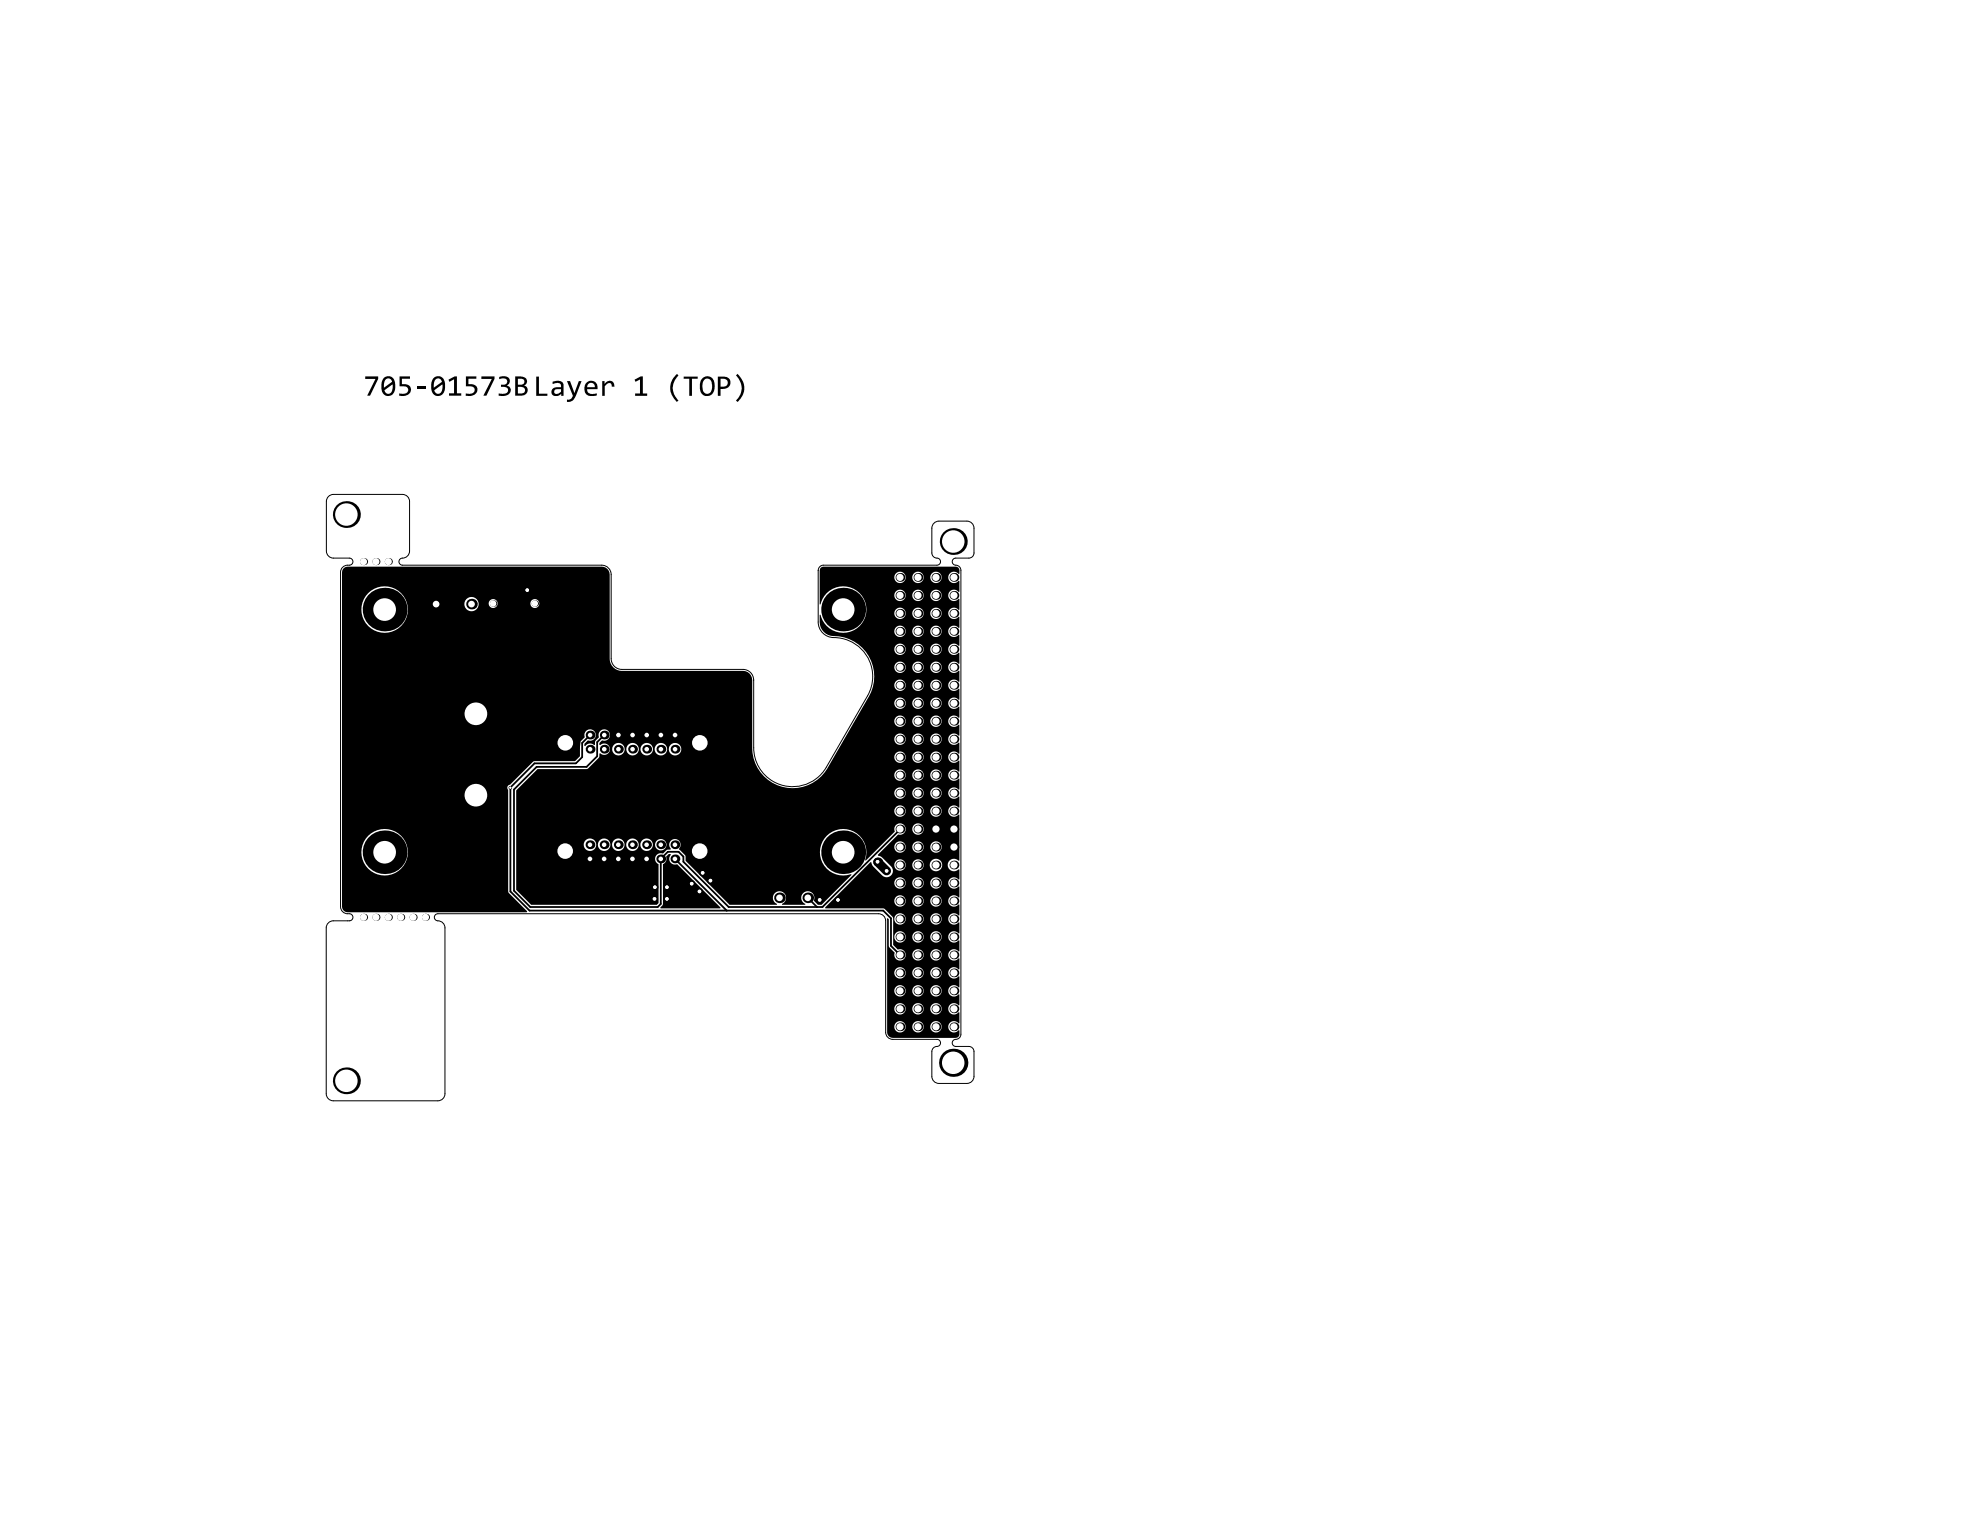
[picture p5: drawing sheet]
<svg xmlns="http://www.w3.org/2000/svg" width="279mm" height="216mm" viewBox="0 0 279 216" stroke-linecap="round" stroke-linejoin="round" font-family="sans-serif">
<g fill="#000">
<path d="M75.7 53.1h.3v2.5h1.2v.3h-1.5zM80 53.8h.4l.6 1.7 .7-1.7h.4l-1 2.4a1.07 1.07 0 0 1-1.1 .5v-.3l.6-.1 .2-.4zM85 53.8h.3l.1 .3a.71 .71 0 0 1 .8-.3 .71 .71 0 0 1 .5 .8h-.4a.43 .43 0 0 0-.3-.6 .43 .43 0 0 0-.5 .3l-.2 .2v1.4h-.3zM89.5 53.6l.9-.5h.3v2.4h.6v.4h-1.7v-.4h.7v-2l-.6 .4zM95.3 52.9l.2-.1 .2 .2a2.35 2.35 0 0 0 0 3.5l-.2 .2a2.55 2.55 0 0 1-.2-3.8zM96.5 53.1h2v.3h-.9v2.5h-.3v-2.5h-.8zM104.1 52.8a2.51 2.51 0 0 1 0 3.9l-.2-.2 .6-1a2.35 2.35 0 0 0-.6-2.5zM94 120.9l.4-.4 .2 .1a.85 .85 0 0 0-.1 1 .85 .85 0 0 0 1 .3l6.2 6.2-.1 .1h-8.4v-.1l.4-.5v-5.7a.79 .79 0 0 0 .4-1z"/>
<path d="M78.3 55v.1a.37 .37 0 0 0 .1 .5 .37 .37 0 0 0 .5-.1l.3-.2v-.4h-.6zM78 53.9l.6-.2 .5 .1 .3 .2 .1 .2v1.7h-.3v-.3l-.4 .2-.3 .1a.63 .63 0 0 1-.7-.7 .63 .63 0 0 1 .8-.6h.6v-.2a.48 .48 0 0 0-.7-.3l-.5 .1z"/>
<path d="M83 54.2l-.2 .4h1.1a.54 .54 0 0 0-.3-.5 .54 .54 0 0 0-.6 .1zM82.7 54h.1a.93 .93 0 0 1 1.1-.1 .93 .93 0 0 1 .4 1h-1.5a.76 .76 0 0 0 1.2 .7l.2-.1v.3l-.5 .1a1.03 1.03 0 0 1-1.1-.4 1.03 1.03 0 0 1-.1-1.1z"/>
<path d="M99.3 53.6l-.2 .5 .1 .9a.67 .67 0 0 0 .7 .5 .67 .67 0 0 0 .6-.8l-.1-.7a.62 .62 0 0 0-.4-.5 .62 .62 0 0 0-.7 .1zM99.1 53.4a1.03 1.03 0 0 1 1.2-.2 1.03 1.03 0 0 1 .5 1.2v.2a1.08 1.08 0 0 1-1.1 1.3 1.08 1.08 0 0 1-.9-1.4 1.36 1.36 0 0 1 .3-1.1z"/>
<path d="M101.7 53.4v1.2h.3a.57 .57 0 0 0 .7-.6 .57 .57 0 0 0-.7-.6zM101.3 53.1l1.2 .1a.89 .89 0 0 1 .5 1.1 .89 .89 0 0 1-1 .6h-.3v1h-.4z"/>
<path d="M48.5 80.2l.6-.2h35.8a1.12 1.12 0 0 1 1.1 1.1v11.8a1.72 1.72 0 0 0 1.8 1.8h17.1a1.3 1.3 0 0 1 1.2 1.3v9.5a5.7 5.7 0 0 0 4.3 5.5 5.7 5.7 0 0 0 6.4-2.6l5.8-10.1a5.8 5.8 0 0 0-5.3-8.6 2 2 0 0 1-1.6-2.1v-.8l.1-.1a3.3 3.3 0 0 0 5 2 3.3 3.3 0 0 0 0-5.4 3.3 3.3 0 0 0-5 2h-.1v-4.8a.52 .52 0 0 1 .5-.5h18.7h.2l.2 .3 .1 .7h-.1a.81 .81 0 0 0-1.2-.1 .81 .81 0 0 0 0 1.2 .81 .81 0 0 0 1.2-.1h.1v1.5h-.1l-.1-.1a.81 .81 0 0 0-1.2 .1 .81 .81 0 0 0 .1 1.1 .81 .81 0 0 0 1.2-.1h.1v1.5l-.1 .1-.1-.1a.81 .81 0 0 0-1.2 0 .81 .81 0 0 0 .1 1.2 .81 .81 0 0 0 1.2-.2l.1 .1v1.5h-.1l-.1-.1a.81 .81 0 0 0-1.2 0 .81 .81 0 0 0 .1 1.2 .81 .81 0 0 0 1.2-.1h.1v1.5h-.1h-.1a.81 .81 0 0 0-1.2 0 .81 .81 0 0 0 .1 1.1 .81 .81 0 0 0 1.2-.1h.1v1.5l-.1 .1-.1-.1a.81 .81 0 0 0-1.2 0 .81 .81 0 0 0 .1 1.2 .81 .81 0 0 0 1.2-.2l.1 .1v1.5h-.1l-.1-.1a.81 .81 0 0 0-1.2 0 .81 .81 0 0 0 .1 1.2 .81 .81 0 0 0 1.2-.1h.1v1.5l-.1 .1-.1-.1a.81 .81 0 0 0-1.2 0 .81 .81 0 0 0 .1 1.2 .81 .81 0 0 0 1.2-.2l.1 .1v1.5h-.1l-.1-.1a.81 .81 0 0 0-1.2 0 .81 .81 0 0 0 .1 1.2 .81 .81 0 0 0 1.2-.2l.1 .1v1.5h-.1l-.1-.1a.81 .81 0 0 0-1.2 .1 .81 .81 0 0 0 .1 1.1 .81 .81 0 0 0 1.2-.1h.1v1.5l-.1 .1-.1-.1a.81 .81 0 0 0-1.2 0 .81 .81 0 0 0 .1 1.2 .81 .81 0 0 0 1.2-.2l.1 .1v1.5h-.1l-.1-.1a.81 .81 0 0 0-1.2 0 .81 .81 0 0 0 .1 1.2 .81 .81 0 0 0 1.2-.1h.1v1.5h-.1l-.1-.1a.81 .81 0 0 0-1.2 .1 .81 .81 0 0 0 .1 1.1 .81 .81 0 0 0 1.2-.1h.1v1.5l-.1 .1-.1-.1a.81 .81 0 0 0-1.2 0 .81 .81 0 0 0 .1 1.2 .81 .81 0 0 0 1.2-.2l.1 .1v6.4h-.2a.88 .88 0 0 0-1.2 0 .88 .88 0 0 0 0 1.3 .88 .88 0 0 0 1.3 0h.1v1.4h-.1l-.1-.1a.81 .81 0 0 0-1.2 .1 .81 .81 0 0 0 .1 1.1 .81 .81 0 0 0 1.2-.1h.1v1.5l-.1 .1-.1-.1a.81 .81 0 0 0-1.2 0 .81 .81 0 0 0 .1 1.2 .81 .81 0 0 0 1.2-.2l.1 .1v1.5h-.1l-.1-.1a.81 .81 0 0 0-1.2 0 .81 .81 0 0 0 .1 1.2 .81 .81 0 0 0 1.2-.2l.1 .1v1.5h-.1l-.1-.1a.81 .81 0 0 0-1.2 .1 .81 .81 0 0 0 .1 1.1 .81 .81 0 0 0 1.2-.1h.1v1.5l-.1 .1-.1-.1a.81 .81 0 0 0-1.2 0 .81 .81 0 0 0 .1 1.2 .81 .81 0 0 0 1.2-.2l.1 .1v1.5h-.1l-.1-.1a.81 .81 0 0 0-1.2 0 .81 .81 0 0 0 .1 1.2 .81 .81 0 0 0 1.2-.1h.1v1.5h-.1l-.1-.1a.81 .81 0 0 0-1.2 .1 .81 .81 0 0 0 .1 1.1 .81 .81 0 0 0 1.2-.1h.1v1.5l-.1 .1-.1-.1a.81 .81 0 0 0-1.2 0 .81 .81 0 0 0 .1 1.2 .81 .81 0 0 0 1.2-.2l.1 .1v1.5h-.1l-.1-.1a.81 .81 0 0 0-1.2 0 .81 .81 0 0 0 .1 1.2 .81 .81 0 0 0 1.2-.1h.1l-.1 .7-.2 .3-.2 .1h-8.9a.79 .79 0 0 1-.8-.8v-16.1h.1l.1 .1v3.9l.9 .8a.81 .81 0 0 0 .6 1.1 .81 .81 0 0 0 .9-.9 .81 .81 0 0 0-1.1-.6l-.7-.7v-3.8l-1.2-1.3h-8.3l-.1-.1 6.4-6.4h.2l.2 .6 1.3 1.2a.9 .9 0 0 0 1.2 0 .9 .9 0 0 0 0-1.2l-1.2-1.3-.6-.2v-.2l2.9-2.8a.81 .81 0 0 0 1-.8 .81 .81 0 0 0-1-.8 .81 .81 0 0 0-.5 1.1l-4.1 4.1h-.1a3.3 3.3 0 0 0-2.7-4.4 3.3 3.3 0 0 0-3.7 3.6 3.3 3.3 0 0 0 4.4 2.7l.1 .1-4.3 4.3h-.5l-.6-.6a.93 .93 0 0 0-.4-1.3 .93 .93 0 0 0-1.3 .5 .93 .93 0 0 0 .5 1.3v.1h-3.2l-.1-.1 .2-.1a.93 .93 0 0 0 .2-1.4 .93 .93 0 0 0-1.5 .1 .93 .93 0 0 0 .5 1.4l-.1 .1h-6.6l-6.3-6.2v-.7l-.9-1a.83 .83 0 0 0-.1-1.2 .83 .83 0 0 0-1.1 .1 .83 .83 0 0 0 0 1.1l-.5 .1-.6 .6v-.1a.8 .8 0 0 0-1 .5 .8 .8 0 0 0 .4 1v5.5l-.2 .3h-17.7l-2.2-2.1v-14.1l3.1-3h7l1.6-1.6 .1-.6a.85 .85 0 0 0 1.2 0 .85 .85 0 0 0 0-1.2 .85 .85 0 0 0-1.2 0v-.3l.4-.3h.1a.81 .81 0 0 0 1-.7 .81 .81 0 0 0-1-.9 .81 .81 0 0 0-.6 1.1l-.5 .6v.5h-.2l-.3-.2a.8 .8 0 0 0-.9 .4h-.1v-.3l.5-.5a.81 .81 0 0 0 1.1-.7 .81 .81 0 0 0-.9-.9 .81 .81 0 0 0-.7 1.1l-.6 .7-.1 2-.7 .7h-5.8l-3.3 3.3-.2 .1a.43 .43 0 0 0-.1 .7v14.3l.1 .2 2.6 2.6-.1 .1h-25a.86 .86 0 0 1-1-.8v-47.1zM131.3 81.5a.81 .81 0 0 0 1.6 0 .81 .81 0 0 0-1.6 0zM128.7 81.5a.81 .81 0 0 0 1.6 0 .81 .81 0 0 0-1.6 0zM126.2 81.5a.81 .81 0 0 0 1.6 0 .81 .81 0 0 0-1.6 0zM131.3 84a.81 .81 0 0 0 1.6 0 .81 .81 0 0 0-1.6 0zM128.7 84a.81 .81 0 0 0 1.6 0 .81 .81 0 0 0-1.6 0zM126.2 84a.81 .81 0 0 0 1.6 0 .81 .81 0 0 0-1.6 0zM74.8 85.2a.65 .65 0 0 0 1.3 0 .65 .65 0 0 0-1.3 0zM68.9 85.2a.65 .65 0 0 0 1.3 0 .65 .65 0 0 0-1.3 0zM65.5 85.2a1.01 1.01 0 0 0 2 0 1.01 1.01 0 0 0-2 0zM131.3 86.6a.81 .81 0 0 0 1.6 0 .81 .81 0 0 0-1.6 0zM128.7 86.6a.81 .81 0 0 0 1.6 0 .81 .81 0 0 0-1.6 0zM126.2 86.6a.81 .81 0 0 0 1.6 0 .81 .81 0 0 0-1.6 0zM51 86a3.3 3.3 0 0 0 6.6 0 3.3 3.3 0 0 0-6.6 0zM131.3 89.1a.81 .81 0 0 0 1.6 0 .81 .81 0 0 0-1.6 0zM128.7 89.1a.81 .81 0 0 0 1.6 0 .81 .81 0 0 0-1.6 0zM126.2 89.1a.81 .81 0 0 0 1.6 0 .81 .81 0 0 0-1.6 0zM131.3 91.6a.81 .81 0 0 0 1.6 0 .81 .81 0 0 0-1.6 0zM128.7 91.6a.81 .81 0 0 0 1.6 0 .81 .81 0 0 0-1.6 0zM126.2 91.6a.81 .81 0 0 0 1.6 0 .81 .81 0 0 0-1.6 0zM131.3 94.2a.81 .81 0 0 0 1.6 0 .81 .81 0 0 0-1.6 0zM128.7 94.2a.81 .81 0 0 0 1.6 0 .81 .81 0 0 0-1.6 0zM126.2 94.2a.81 .81 0 0 0 1.6 0 .81 .81 0 0 0-1.6 0zM131.3 96.7a.81 .81 0 0 0 1.6 0 .81 .81 0 0 0-1.6 0zM128.7 96.7a.81 .81 0 0 0 1.6 0 .81 .81 0 0 0-1.6 0zM126.2 96.7a.81 .81 0 0 0 1.6 0 .81 .81 0 0 0-1.6 0zM131.3 99.2a.81 .81 0 0 0 1.6 0 .81 .81 0 0 0-1.6 0zM128.7 99.2a.81 .81 0 0 0 1.6 0 .81 .81 0 0 0-1.6 0zM126.2 99.2a.81 .81 0 0 0 1.6 0 .81 .81 0 0 0-1.6 0zM131.3 101.8a.81 .81 0 0 0 1.6 0 .81 .81 0 0 0-1.6 0zM128.7 101.8a.81 .81 0 0 0 1.6 0 .81 .81 0 0 0-1.6 0zM126.2 101.8a.81 .81 0 0 0 1.6 0 .81 .81 0 0 0-1.6 0zM131.3 104.3a.81 .81 0 0 0 1.6 0 .81 .81 0 0 0-1.6 0zM128.7 104.3a.81 .81 0 0 0 1.6 0 .81 .81 0 0 0-1.6 0zM126.2 104.3a.81 .81 0 0 0 1.6 0 .81 .81 0 0 0-1.6 0zM94.4 105.7a.89 .89 0 0 0 1.7 0 .89 .89 0 0 0-1.7 0zM92.4 105.7a.89 .89 0 0 0 1.7 0 .89 .89 0 0 0-1.7 0zM90.4 105.7a.89 .89 0 0 0 1.7 0 .89 .89 0 0 0-1.7 0zM88.4 105.7a.89 .89 0 0 0 1.7 0 .89 .89 0 0 0-1.7 0zM86.4 105.7a.9 .9 0 0 0 1.8 0 .9 .9 0 0 0-1.8 0zM131.3 106.8a.81 .81 0 0 0 1.6 0 .81 .81 0 0 0-1.6 0zM128.7 106.8a.81 .81 0 0 0 1.6 0 .81 .81 0 0 0-1.6 0zM126.2 106.8a.81 .81 0 0 0 1.6 0 .81 .81 0 0 0-1.6 0zM131.3 109.4a.81 .81 0 0 0 1.6 0 .81 .81 0 0 0-1.6 0zM128.7 109.4a.81 .81 0 0 0 1.6 0 .81 .81 0 0 0-1.6 0zM126.2 109.4a.81 .81 0 0 0 1.6 0 .81 .81 0 0 0-1.6 0zM131.3 111.9a.81 .81 0 0 0 1.6 0 .81 .81 0 0 0-1.6 0zM128.7 111.9a.81 .81 0 0 0 1.6 0 .81 .81 0 0 0-1.6 0zM126.2 111.9a.81 .81 0 0 0 1.6 0 .81 .81 0 0 0-1.6 0zM131.3 114.5a.81 .81 0 0 0 1.6 0 .81 .81 0 0 0-1.6 0zM128.7 114.5a.81 .81 0 0 0 1.6 0 .81 .81 0 0 0-1.6 0zM126.2 114.5a.81 .81 0 0 0 1.6 0 .81 .81 0 0 0-1.6 0zM128.7 117a.81 .81 0 0 0 1.6 0 .81 .81 0 0 0-1.6 0zM92.4 119.2a.85 .85 0 0 0 1.7 0 .85 .85 0 0 0-1.7 0zM90.4 119.2a.89 .89 0 0 0 1.7 0 .89 .89 0 0 0-1.7 0zM88.4 119.2a.89 .89 0 0 0 1.7 0 .89 .89 0 0 0-1.7 0zM86.4 119.2a.89 .89 0 0 0 1.7 0 .89 .89 0 0 0-1.7 0zM84.4 119.2a.89 .89 0 0 0 1.7 0 .89 .89 0 0 0-1.7 0zM82.4 119.2a.89 .89 0 0 0 1.7 0 .89 .89 0 0 0-1.7 0zM131.3 119.5a.81 .81 0 0 0 1.6 0 .81 .81 0 0 0-1.6 0zM128.7 119.5a.81 .81 0 0 0 1.6 0 .81 .81 0 0 0-1.6 0zM126.2 119.5a.81 .81 0 0 0 1.6 0 .81 .81 0 0 0-1.6 0zM128.7 122.1a.81 .81 0 0 0 1.6 0 .81 .81 0 0 0-1.6 0zM126.2 122.1a.81 .81 0 0 0 1.6 0 .81 .81 0 0 0-1.6 0zM131.2 122.1a.9 .9 0 0 0 1.8 0 .9 .9 0 0 0-1.8 0zM51 120.3a3.3 3.3 0 0 0 6.6 0 3.3 3.3 0 0 0-6.6 0zM131.3 124.6a.81 .81 0 0 0 1.6 0 .81 .81 0 0 0-1.6 0zM128.7 124.6a.81 .81 0 0 0 1.6 0 .81 .81 0 0 0-1.6 0zM126.2 124.6a.81 .81 0 0 0 1.6 0 .81 .81 0 0 0-1.6 0zM131.3 127.1a.81 .81 0 0 0 1.6 0 .81 .81 0 0 0-1.6 0zM128.7 127.1a.81 .81 0 0 0 1.6 0 .81 .81 0 0 0-1.6 0zM126.2 127.1a.81 .81 0 0 0 1.6 0 .81 .81 0 0 0-1.6 0zM131.3 129.7a.81 .81 0 0 0 1.6 0 .81 .81 0 0 0-1.6 0zM128.7 129.7a.81 .81 0 0 0 1.6 0 .81 .81 0 0 0-1.6 0zM126.2 129.7a.81 .81 0 0 0 1.6 0 .81 .81 0 0 0-1.6 0zM131.3 132.2a.81 .81 0 0 0 1.6 0 .81 .81 0 0 0-1.6 0zM128.7 132.2a.81 .81 0 0 0 1.6 0 .81 .81 0 0 0-1.6 0zM126.2 132.2a.81 .81 0 0 0 1.6 0 .81 .81 0 0 0-1.6 0zM131.3 134.7a.81 .81 0 0 0 1.6 0 .81 .81 0 0 0-1.6 0zM128.7 134.7a.81 .81 0 0 0 1.6 0 .81 .81 0 0 0-1.6 0zM131.3 137.3a.81 .81 0 0 0 1.6 0 .81 .81 0 0 0-1.6 0zM128.7 137.3a.81 .81 0 0 0 1.6 0 .81 .81 0 0 0-1.6 0zM126.2 137.3a.81 .81 0 0 0 1.6 0 .81 .81 0 0 0-1.6 0zM131.3 139.8a.81 .81 0 0 0 1.6 0 .81 .81 0 0 0-1.6 0zM128.7 139.8a.81 .81 0 0 0 1.6 0 .81 .81 0 0 0-1.6 0zM126.2 139.8a.81 .81 0 0 0 1.6 0 .81 .81 0 0 0-1.6 0zM131.3 142.4a.81 .81 0 0 0 1.6 0 .81 .81 0 0 0-1.6 0zM128.7 142.4a.81 .81 0 0 0 1.6 0 .81 .81 0 0 0-1.6 0zM126.2 142.4a.81 .81 0 0 0 1.6 0 .81 .81 0 0 0-1.6 0zM131.3 144.9a.81 .81 0 0 0 1.6 0 .81 .81 0 0 0-1.6 0zM128.7 144.9a.81 .81 0 0 0 1.6 0 .81 .81 0 0 0-1.6 0zM126.2 144.9a.81 .81 0 0 0 1.6 0 .81 .81 0 0 0-1.6 0z"/>
<circle cx="118.2" cy="127" r=".5"/>
<circle cx="123.9" cy="121.6" r=".63"/>
</g>
<path d="M83.3 103.7l-1.1 1.1v2l-.9 .9h-5.9l-3.4 3.4v14.7l2.7 2.7h49.9l1.1 1.1v3.9l1.3 1.2M85.3 103.7l-1 1v2l-1.5 1.5h-7.1l-3.2 3.2v14.3l2.3 2.3h18l.4-.4v-6.4l1-1h1.6l.6 .7v.7l6.4 6.4h13.3l10.9-11M95.2 121.2h.1M95.2 121.2l7.3 7.3M114 126.7l1.3 1.3" fill="none" stroke="#000" stroke-width=".25"/>
<path d="M123.9 121.6l1.2 1.3" fill="none" stroke="#000" stroke-width="1.3"/>
<circle cx="118.2" cy="127" r=".25" fill="#fff"/>
<circle cx="97.6" cy="124.7" r=".5" fill="#000"/>
<circle cx="97.6" cy="124.7" r=".25" fill="#fff"/>
<circle cx="99.2" cy="123.2" r=".5" fill="#000"/>
<circle cx="99.2" cy="123.2" r=".25" fill="#fff"/>
<circle cx="94.1" cy="126.8" r=".5" fill="#000"/>
<circle cx="94.1" cy="126.8" r=".25" fill="#fff"/>
<circle cx="94.1" cy="125.2" r=".5" fill="#000"/>
<circle cx="94.1" cy="125.2" r=".25" fill="#fff"/>
<circle cx="92.4" cy="126.8" r=".5" fill="#000"/>
<circle cx="92.4" cy="126.8" r=".25" fill="#fff"/>
<circle cx="92.4" cy="125.2" r=".5" fill="#000"/>
<circle cx="92.4" cy="125.2" r=".25" fill="#fff"/>
<circle cx="123.8" cy="121.6" r=".5" fill="#000"/>
<circle cx="123.8" cy="121.6" r=".25" fill="#fff"/>
<circle cx="125.1" cy="122.9" r=".5" fill="#000"/>
<circle cx="125.1" cy="122.9" r=".25" fill="#fff"/>
<circle cx="115.7" cy="127" r=".5" fill="#000"/>
<circle cx="115.7" cy="127" r=".25" fill="#fff"/>
<circle cx="74.4" cy="83.3" r=".5" fill="#000"/>
<circle cx="74.4" cy="83.3" r=".25" fill="#fff"/>
<circle cx="72" cy="111.2" r=".25" fill="#000"/>
<circle cx="72" cy="111.2" r=".15" fill="#fff"/>
<circle cx="100.3" cy="124.3" r=".5" fill="#000"/>
<circle cx="100.3" cy="124.3" r=".25" fill="#fff"/>
<circle cx="98.7" cy="125.8" r=".5" fill="#000"/>
<circle cx="98.7" cy="125.8" r=".25" fill="#fff"/>
<circle cx="54.8" cy="79.3" r=".5" fill="#000"/>
<circle cx="54.8" cy="79.3" r=".5" fill="#fff"/>
<circle cx="83.3" cy="105.7" r=".62" fill="#000"/>
<circle cx="83.3" cy="105.7" r=".32" fill="#fff"/>
<circle cx="83.3" cy="103.7" r=".62" fill="#000"/>
<circle cx="83.3" cy="103.7" r=".32" fill="#fff"/>
<circle cx="85.3" cy="105.7" r=".62" fill="#000"/>
<circle cx="85.3" cy="105.7" r=".32" fill="#fff"/>
<circle cx="85.3" cy="103.7" r=".62" fill="#000"/>
<circle cx="85.3" cy="103.7" r=".32" fill="#fff"/>
<circle cx="87.3" cy="105.7" r=".62" fill="#000"/>
<circle cx="87.3" cy="105.7" r=".32" fill="#fff"/>
<circle cx="87.3" cy="103.7" r=".62" fill="#000"/>
<circle cx="87.3" cy="103.7" r=".32" fill="#fff"/>
<circle cx="89.3" cy="105.7" r=".62" fill="#000"/>
<circle cx="89.3" cy="105.7" r=".32" fill="#fff"/>
<circle cx="89.3" cy="103.7" r=".62" fill="#000"/>
<circle cx="89.3" cy="103.7" r=".32" fill="#fff"/>
<circle cx="91.3" cy="105.7" r=".62" fill="#000"/>
<circle cx="91.3" cy="105.7" r=".32" fill="#fff"/>
<circle cx="91.3" cy="103.7" r=".62" fill="#000"/>
<circle cx="91.3" cy="103.7" r=".32" fill="#fff"/>
<circle cx="93.3" cy="105.7" r=".62" fill="#000"/>
<circle cx="93.3" cy="105.7" r=".32" fill="#fff"/>
<circle cx="93.3" cy="103.7" r=".62" fill="#000"/>
<circle cx="93.3" cy="103.7" r=".32" fill="#fff"/>
<circle cx="95.3" cy="105.7" r=".62" fill="#000"/>
<circle cx="95.3" cy="105.7" r=".32" fill="#fff"/>
<circle cx="95.3" cy="103.7" r=".62" fill="#000"/>
<circle cx="95.3" cy="103.7" r=".32" fill="#fff"/>
<circle cx="129.5" cy="142.4" r=".62" fill="#000"/>
<circle cx="129.5" cy="142.4" r=".51" fill="#fff"/>
<circle cx="129.5" cy="132.2" r=".62" fill="#000"/>
<circle cx="129.5" cy="132.2" r=".51" fill="#fff"/>
<circle cx="129.5" cy="122.1" r=".62" fill="#000"/>
<circle cx="129.5" cy="122.1" r=".51" fill="#fff"/>
<circle cx="129.5" cy="111.9" r=".62" fill="#000"/>
<circle cx="129.5" cy="111.9" r=".51" fill="#fff"/>
<circle cx="129.5" cy="101.8" r=".62" fill="#000"/>
<circle cx="129.5" cy="101.8" r=".51" fill="#fff"/>
<circle cx="129.5" cy="91.6" r=".62" fill="#000"/>
<circle cx="129.5" cy="91.6" r=".51" fill="#fff"/>
<circle cx="129.5" cy="81.5" r=".62" fill="#000"/>
<circle cx="129.5" cy="81.5" r=".51" fill="#fff"/>
<circle cx="54.8" cy="129.4" r=".5" fill="#000"/>
<circle cx="54.8" cy="129.4" r=".5" fill="#fff"/>
<circle cx="56.5" cy="129.4" r=".5" fill="#000"/>
<circle cx="56.5" cy="129.4" r=".5" fill="#fff"/>
<circle cx="58.3" cy="129.4" r=".5" fill="#000"/>
<circle cx="58.3" cy="129.4" r=".5" fill="#fff"/>
<circle cx="83.3" cy="121.2" r=".62" fill="#000"/>
<circle cx="83.3" cy="121.2" r=".32" fill="#fff"/>
<circle cx="83.3" cy="119.2" r=".62" fill="#000"/>
<circle cx="83.3" cy="119.2" r=".32" fill="#fff"/>
<circle cx="85.2" cy="121.2" r=".62" fill="#000"/>
<circle cx="85.2" cy="121.2" r=".32" fill="#fff"/>
<circle cx="85.2" cy="119.2" r=".62" fill="#000"/>
<circle cx="85.2" cy="119.2" r=".32" fill="#fff"/>
<circle cx="87.2" cy="121.2" r=".62" fill="#000"/>
<circle cx="87.2" cy="121.2" r=".32" fill="#fff"/>
<circle cx="87.2" cy="119.2" r=".62" fill="#000"/>
<circle cx="87.2" cy="119.2" r=".32" fill="#fff"/>
<circle cx="89.2" cy="121.2" r=".62" fill="#000"/>
<circle cx="89.2" cy="121.2" r=".32" fill="#fff"/>
<circle cx="89.2" cy="119.2" r=".62" fill="#000"/>
<circle cx="89.2" cy="119.2" r=".32" fill="#fff"/>
<circle cx="91.2" cy="121.2" r=".62" fill="#000"/>
<circle cx="91.2" cy="121.2" r=".32" fill="#fff"/>
<circle cx="91.2" cy="119.2" r=".62" fill="#000"/>
<circle cx="91.2" cy="119.2" r=".32" fill="#fff"/>
<circle cx="93.2" cy="121.2" r=".62" fill="#000"/>
<circle cx="93.2" cy="121.2" r=".32" fill="#fff"/>
<circle cx="93.2" cy="119.2" r=".62" fill="#000"/>
<circle cx="93.2" cy="119.2" r=".32" fill="#fff"/>
<circle cx="95.2" cy="121.2" r=".62" fill="#000"/>
<circle cx="95.2" cy="121.2" r=".32" fill="#fff"/>
<circle cx="95.2" cy="119.2" r=".62" fill="#000"/>
<circle cx="95.2" cy="119.2" r=".32" fill="#fff"/>
<circle cx="129.5" cy="139.8" r=".62" fill="#000"/>
<circle cx="129.5" cy="139.8" r=".51" fill="#fff"/>
<circle cx="129.5" cy="137.3" r=".62" fill="#000"/>
<circle cx="129.5" cy="137.3" r=".51" fill="#fff"/>
<circle cx="129.5" cy="134.7" r=".62" fill="#000"/>
<circle cx="129.5" cy="134.7" r=".51" fill="#fff"/>
<circle cx="129.5" cy="129.7" r=".62" fill="#000"/>
<circle cx="129.5" cy="129.7" r=".51" fill="#fff"/>
<circle cx="129.5" cy="127.1" r=".62" fill="#000"/>
<circle cx="129.5" cy="127.1" r=".51" fill="#fff"/>
<circle cx="129.5" cy="124.6" r=".62" fill="#000"/>
<circle cx="129.5" cy="124.6" r=".51" fill="#fff"/>
<circle cx="129.5" cy="117" r=".62" fill="#000"/>
<circle cx="129.5" cy="117" r=".51" fill="#fff"/>
<circle cx="129.5" cy="114.5" r=".62" fill="#000"/>
<circle cx="129.5" cy="114.5" r=".51" fill="#fff"/>
<circle cx="129.5" cy="106.8" r=".62" fill="#000"/>
<circle cx="129.5" cy="106.8" r=".51" fill="#fff"/>
<circle cx="129.5" cy="109.4" r=".62" fill="#000"/>
<circle cx="129.5" cy="109.4" r=".51" fill="#fff"/>
<circle cx="129.5" cy="99.2" r=".62" fill="#000"/>
<circle cx="129.5" cy="99.2" r=".51" fill="#fff"/>
<circle cx="129.5" cy="96.7" r=".62" fill="#000"/>
<circle cx="129.5" cy="96.7" r=".51" fill="#fff"/>
<circle cx="129.5" cy="94.2" r=".62" fill="#000"/>
<circle cx="129.5" cy="94.2" r=".51" fill="#fff"/>
<circle cx="129.5" cy="89.1" r=".62" fill="#000"/>
<circle cx="129.5" cy="89.1" r=".51" fill="#fff"/>
<circle cx="129.5" cy="84" r=".62" fill="#000"/>
<circle cx="129.5" cy="84" r=".51" fill="#fff"/>
<circle cx="129.5" cy="86.6" r=".62" fill="#000"/>
<circle cx="129.5" cy="86.6" r=".51" fill="#fff"/>
<circle cx="129.5" cy="144.9" r=".62" fill="#000"/>
<circle cx="129.5" cy="144.9" r=".51" fill="#fff"/>
<circle cx="129.5" cy="119.5" r=".62" fill="#000"/>
<circle cx="129.5" cy="119.5" r=".51" fill="#fff"/>
<circle cx="129.5" cy="104.3" r=".62" fill="#000"/>
<circle cx="129.5" cy="104.3" r=".51" fill="#fff"/>
<circle cx="53" cy="79.3" r=".5" fill="#000"/>
<circle cx="53" cy="79.3" r=".5" fill="#fff"/>
<circle cx="51.3" cy="79.3" r=".5" fill="#000"/>
<circle cx="51.3" cy="79.3" r=".5" fill="#fff"/>
<circle cx="69.6" cy="85.2" r=".45" fill="#000"/>
<circle cx="69.6" cy="85.2" r=".45" fill="#fff"/>
<circle cx="75.5" cy="85.2" r=".45" fill="#000"/>
<circle cx="75.5" cy="85.2" r=".45" fill="#fff"/>
<circle cx="127" cy="142.4" r=".62" fill="#000"/>
<circle cx="127" cy="142.4" r=".51" fill="#fff"/>
<circle cx="127" cy="132.2" r=".62" fill="#000"/>
<circle cx="127" cy="132.2" r=".51" fill="#fff"/>
<circle cx="127" cy="122.1" r=".62" fill="#000"/>
<circle cx="127" cy="122.1" r=".51" fill="#fff"/>
<circle cx="127" cy="111.9" r=".62" fill="#000"/>
<circle cx="127" cy="111.9" r=".51" fill="#fff"/>
<circle cx="127" cy="101.8" r=".62" fill="#000"/>
<circle cx="127" cy="101.8" r=".51" fill="#fff"/>
<circle cx="127" cy="91.6" r=".62" fill="#000"/>
<circle cx="127" cy="91.6" r=".51" fill="#fff"/>
<circle cx="127" cy="81.5" r=".62" fill="#000"/>
<circle cx="127" cy="81.5" r=".51" fill="#fff"/>
<circle cx="134.6" cy="142.4" r=".62" fill="#000"/>
<circle cx="134.6" cy="142.4" r=".51" fill="#fff"/>
<circle cx="132.1" cy="142.4" r=".62" fill="#000"/>
<circle cx="132.1" cy="142.4" r=".51" fill="#fff"/>
<circle cx="132.1" cy="132.2" r=".62" fill="#000"/>
<circle cx="132.1" cy="132.2" r=".51" fill="#fff"/>
<circle cx="134.6" cy="132.2" r=".62" fill="#000"/>
<circle cx="134.6" cy="132.2" r=".51" fill="#fff"/>
<circle cx="132.1" cy="122.1" r=".62" fill="#000"/>
<circle cx="132.1" cy="122.1" r=".51" fill="#fff"/>
<circle cx="134.6" cy="122.1" r=".62" fill="#000"/>
<circle cx="134.6" cy="122.1" r=".51" fill="#fff"/>
<circle cx="134.6" cy="111.9" r=".62" fill="#000"/>
<circle cx="134.6" cy="111.9" r=".51" fill="#fff"/>
<circle cx="132.1" cy="111.9" r=".62" fill="#000"/>
<circle cx="132.1" cy="111.9" r=".51" fill="#fff"/>
<circle cx="134.6" cy="101.8" r=".62" fill="#000"/>
<circle cx="134.6" cy="101.8" r=".51" fill="#fff"/>
<circle cx="132.1" cy="101.8" r=".62" fill="#000"/>
<circle cx="132.1" cy="101.8" r=".51" fill="#fff"/>
<circle cx="134.6" cy="91.6" r=".62" fill="#000"/>
<circle cx="134.6" cy="91.6" r=".51" fill="#fff"/>
<circle cx="132.1" cy="91.6" r=".62" fill="#000"/>
<circle cx="132.1" cy="91.6" r=".51" fill="#fff"/>
<circle cx="132.1" cy="81.5" r=".62" fill="#000"/>
<circle cx="132.1" cy="81.5" r=".51" fill="#fff"/>
<circle cx="134.6" cy="81.5" r=".62" fill="#000"/>
<circle cx="134.6" cy="81.5" r=".51" fill="#fff"/>
<circle cx="51.3" cy="129.4" r=".5" fill="#000"/>
<circle cx="51.3" cy="129.4" r=".5" fill="#fff"/>
<circle cx="53" cy="129.4" r=".5" fill="#000"/>
<circle cx="53" cy="129.4" r=".5" fill="#fff"/>
<circle cx="60" cy="129.4" r=".5" fill="#000"/>
<circle cx="60" cy="129.4" r=".5" fill="#fff"/>
<circle cx="61.5" cy="85.2" r=".75" fill="#000"/>
<circle cx="61.5" cy="85.2" r=".47" fill="#fff"/>
<circle cx="66.5" cy="85.2" r=".75" fill="#000"/>
<circle cx="66.5" cy="85.2" r=".47" fill="#fff"/>
<circle cx="110" cy="126.7" r=".75" fill="#000"/>
<circle cx="110" cy="126.7" r=".47" fill="#fff"/>
<circle cx="127" cy="139.8" r=".62" fill="#000"/>
<circle cx="127" cy="139.8" r=".51" fill="#fff"/>
<circle cx="127" cy="137.3" r=".62" fill="#000"/>
<circle cx="127" cy="137.3" r=".51" fill="#fff"/>
<circle cx="127" cy="129.7" r=".62" fill="#000"/>
<circle cx="127" cy="129.7" r=".51" fill="#fff"/>
<circle cx="127" cy="134.7" r=".62" fill="#000"/>
<circle cx="127" cy="134.7" r=".51" fill="#fff"/>
<circle cx="127" cy="124.6" r=".62" fill="#000"/>
<circle cx="127" cy="124.6" r=".51" fill="#fff"/>
<circle cx="127" cy="127.1" r=".62" fill="#000"/>
<circle cx="127" cy="127.1" r=".51" fill="#fff"/>
<circle cx="127" cy="114.5" r=".62" fill="#000"/>
<circle cx="127" cy="114.5" r=".51" fill="#fff"/>
<circle cx="127" cy="117" r=".62" fill="#000"/>
<circle cx="127" cy="117" r=".51" fill="#fff"/>
<circle cx="127" cy="106.8" r=".62" fill="#000"/>
<circle cx="127" cy="106.8" r=".51" fill="#fff"/>
<circle cx="127" cy="109.4" r=".62" fill="#000"/>
<circle cx="127" cy="109.4" r=".51" fill="#fff"/>
<circle cx="127" cy="99.2" r=".62" fill="#000"/>
<circle cx="127" cy="99.2" r=".51" fill="#fff"/>
<circle cx="127" cy="96.7" r=".62" fill="#000"/>
<circle cx="127" cy="96.7" r=".51" fill="#fff"/>
<circle cx="127" cy="89.1" r=".62" fill="#000"/>
<circle cx="127" cy="89.1" r=".51" fill="#fff"/>
<circle cx="127" cy="94.2" r=".62" fill="#000"/>
<circle cx="127" cy="94.2" r=".51" fill="#fff"/>
<circle cx="127" cy="84" r=".62" fill="#000"/>
<circle cx="127" cy="84" r=".51" fill="#fff"/>
<circle cx="127" cy="86.6" r=".62" fill="#000"/>
<circle cx="127" cy="86.6" r=".51" fill="#fff"/>
<circle cx="134.5" cy="150" r="1.99" fill="#000"/>
<circle cx="134.5" cy="150" r="1.59" fill="#fff"/>
<circle cx="134.6" cy="139.8" r=".62" fill="#000"/>
<circle cx="134.6" cy="139.8" r=".51" fill="#fff"/>
<circle cx="132.1" cy="139.8" r=".62" fill="#000"/>
<circle cx="132.1" cy="139.8" r=".51" fill="#fff"/>
<circle cx="132.1" cy="137.3" r=".62" fill="#000"/>
<circle cx="132.1" cy="137.3" r=".51" fill="#fff"/>
<circle cx="134.6" cy="137.3" r=".62" fill="#000"/>
<circle cx="134.6" cy="137.3" r=".51" fill="#fff"/>
<circle cx="132.1" cy="129.7" r=".62" fill="#000"/>
<circle cx="132.1" cy="129.7" r=".51" fill="#fff"/>
<circle cx="132.1" cy="134.7" r=".62" fill="#000"/>
<circle cx="132.1" cy="134.7" r=".51" fill="#fff"/>
<circle cx="134.6" cy="134.7" r=".62" fill="#000"/>
<circle cx="134.6" cy="134.7" r=".51" fill="#fff"/>
<circle cx="134.6" cy="129.7" r=".62" fill="#000"/>
<circle cx="134.6" cy="129.7" r=".51" fill="#fff"/>
<circle cx="132.1" cy="124.6" r=".62" fill="#000"/>
<circle cx="132.1" cy="124.6" r=".51" fill="#fff"/>
<circle cx="132.1" cy="127.1" r=".62" fill="#000"/>
<circle cx="132.1" cy="127.1" r=".51" fill="#fff"/>
<circle cx="134.6" cy="127.1" r=".62" fill="#000"/>
<circle cx="134.6" cy="127.1" r=".51" fill="#fff"/>
<circle cx="134.6" cy="124.6" r=".62" fill="#000"/>
<circle cx="134.6" cy="124.6" r=".51" fill="#fff"/>
<circle cx="132.1" cy="114.5" r=".62" fill="#000"/>
<circle cx="132.1" cy="114.5" r=".51" fill="#fff"/>
<circle cx="132.1" cy="117" r=".62" fill="#000"/>
<circle cx="132.1" cy="117" r=".51" fill="#fff"/>
<circle cx="134.6" cy="117" r=".62" fill="#000"/>
<circle cx="134.6" cy="117" r=".51" fill="#fff"/>
<circle cx="134.6" cy="114.5" r=".62" fill="#000"/>
<circle cx="134.6" cy="114.5" r=".51" fill="#fff"/>
<circle cx="134.6" cy="106.8" r=".62" fill="#000"/>
<circle cx="134.6" cy="106.8" r=".51" fill="#fff"/>
<circle cx="134.6" cy="109.4" r=".62" fill="#000"/>
<circle cx="134.6" cy="109.4" r=".51" fill="#fff"/>
<circle cx="132.1" cy="106.8" r=".62" fill="#000"/>
<circle cx="132.1" cy="106.8" r=".51" fill="#fff"/>
<circle cx="132.1" cy="109.4" r=".62" fill="#000"/>
<circle cx="132.1" cy="109.4" r=".51" fill="#fff"/>
<circle cx="134.6" cy="99.2" r=".62" fill="#000"/>
<circle cx="134.6" cy="99.2" r=".51" fill="#fff"/>
<circle cx="134.6" cy="96.7" r=".62" fill="#000"/>
<circle cx="134.6" cy="96.7" r=".51" fill="#fff"/>
<circle cx="132.1" cy="99.2" r=".62" fill="#000"/>
<circle cx="132.1" cy="99.2" r=".51" fill="#fff"/>
<circle cx="132.1" cy="96.7" r=".62" fill="#000"/>
<circle cx="132.1" cy="96.7" r=".51" fill="#fff"/>
<circle cx="132.1" cy="89.1" r=".62" fill="#000"/>
<circle cx="132.1" cy="89.1" r=".51" fill="#fff"/>
<circle cx="134.6" cy="94.2" r=".62" fill="#000"/>
<circle cx="134.6" cy="94.2" r=".51" fill="#fff"/>
<circle cx="134.6" cy="89.1" r=".62" fill="#000"/>
<circle cx="134.6" cy="89.1" r=".51" fill="#fff"/>
<circle cx="132.1" cy="94.2" r=".62" fill="#000"/>
<circle cx="132.1" cy="94.2" r=".51" fill="#fff"/>
<circle cx="132.1" cy="84" r=".62" fill="#000"/>
<circle cx="132.1" cy="84" r=".51" fill="#fff"/>
<circle cx="134.6" cy="84" r=".62" fill="#000"/>
<circle cx="134.6" cy="84" r=".51" fill="#fff"/>
<circle cx="132.1" cy="86.6" r=".62" fill="#000"/>
<circle cx="132.1" cy="86.6" r=".51" fill="#fff"/>
<circle cx="134.6" cy="86.6" r=".62" fill="#000"/>
<circle cx="134.6" cy="86.6" r=".51" fill="#fff"/>
<circle cx="134.5" cy="76.4" r="1.9" fill="#000"/>
<circle cx="134.5" cy="76.4" r="1.59" fill="#fff"/>
<circle cx="127" cy="144.9" r=".62" fill="#000"/>
<circle cx="127" cy="144.9" r=".51" fill="#fff"/>
<circle cx="127" cy="119.5" r=".62" fill="#000"/>
<circle cx="127" cy="119.5" r=".51" fill="#fff"/>
<circle cx="127" cy="104.3" r=".62" fill="#000"/>
<circle cx="127" cy="104.3" r=".51" fill="#fff"/>
<circle cx="134.6" cy="144.9" r=".62" fill="#000"/>
<circle cx="134.6" cy="144.9" r=".51" fill="#fff"/>
<circle cx="132.1" cy="144.9" r=".62" fill="#000"/>
<circle cx="132.1" cy="144.9" r=".51" fill="#fff"/>
<circle cx="132.1" cy="119.5" r=".62" fill="#000"/>
<circle cx="132.1" cy="119.5" r=".51" fill="#fff"/>
<circle cx="134.6" cy="119.5" r=".62" fill="#000"/>
<circle cx="134.6" cy="119.5" r=".51" fill="#fff"/>
<circle cx="134.6" cy="104.3" r=".62" fill="#000"/>
<circle cx="134.6" cy="104.3" r=".51" fill="#fff"/>
<circle cx="132.1" cy="104.3" r=".62" fill="#000"/>
<circle cx="132.1" cy="104.3" r=".51" fill="#fff"/>
<circle cx="67.2" cy="100.7" r="3.1" fill="#000"/>
<circle cx="67.2" cy="100.7" r="1.6" fill="#fff"/>
<circle cx="114" cy="126.7" r=".75" fill="#000"/>
<circle cx="114" cy="126.7" r=".47" fill="#fff"/>
<circle cx="48.9" cy="152.5" r="1.9" fill="#000"/>
<circle cx="48.9" cy="152.5" r="1.59" fill="#fff"/>
<circle cx="54.3" cy="120.3" r="3.1" fill="#000"/>
<circle cx="54.3" cy="120.3" r="1.6" fill="#fff"/>
<circle cx="48.9" cy="72.6" r="1.9" fill="#000"/>
<circle cx="48.9" cy="72.6" r="1.59" fill="#fff"/>
<circle cx="79.8" cy="120.1" r="1.99" fill="#000"/>
<circle cx="79.8" cy="120.1" r="1.1" fill="#fff"/>
<circle cx="67.2" cy="112.2" r="3.1" fill="#000"/>
<circle cx="67.2" cy="112.2" r="1.6" fill="#fff"/>
<circle cx="79.8" cy="104.8" r="1.99" fill="#000"/>
<circle cx="79.8" cy="104.8" r="1.1" fill="#fff"/>
<circle cx="119" cy="120.3" r="3.1" fill="#000"/>
<circle cx="119" cy="120.3" r="1.6" fill="#fff"/>
<circle cx="98.7" cy="120.1" r="1.99" fill="#000"/>
<circle cx="98.7" cy="120.1" r="1.1" fill="#fff"/>
<circle cx="98.8" cy="104.8" r="1.99" fill="#000"/>
<circle cx="98.8" cy="104.8" r="1.1" fill="#fff"/>
<circle cx="54.3" cy="86" r="3.1" fill="#000"/>
<circle cx="54.3" cy="86" r="1.6" fill="#fff"/>
<circle cx="119" cy="86" r="3.1" fill="#000"/>
<circle cx="119" cy="86" r="1.6" fill="#fff"/>
<path d="M46.3 70.1l.4-.3h.4h9.7a1 1 0 0 1 1 1v7a1.13 1.13 0 0 1-1.3 1 .5 .5 0 0 0-.2 .6 .5 .5 0 0 0 .5 .4h28.1a1.33 1.33 0 0 1 1.3 1.3v11.8a1.51 1.51 0 0 0 1.6 1.6h17a1.51 1.51 0 0 1 1.6 1.5v9.5a5.5 5.5 0 0 0 4 5.3 5.5 5.5 0 0 0 6.2-2.5l5.8-10.1a5.5 5.5 0 0 0-4.7-8.2 2.2 2.2 0 0 1-2.2-2.2v-7.3a.75 .75 0 0 1 .7-.7h16a.5 .5 0 0 0 .5-.5 .5 .5 0 0 0-.5-.5 .73 .73 0 0 1-.7-.8v-3.5a1 1 0 0 1 1-1h3.9a1 1 0 0 1 1 1v3.5a.73 .73 0 0 1-.7 .8h-1.8a.5 .5 0 0 0-.5 .5 .5 .5 0 0 0 .5 .5 .73 .73 0 0 1 .7 .7v65.4a.86 .86 0 0 1-1 .8 .5 .5 0 0 0-.2 .6 .5 .5 0 0 0 .5 .4h1.8a.73 .73 0 0 1 .7 .7v3.5a1 1 0 0 1-1 1h-3.9a1 1 0 0 1-1-1v-3.5a.86 .86 0 0 1 1-.8 .5 .5 0 0 0 .2-.6 .5 .5 0 0 0-.5-.3h-6.2a1 1 0 0 1-1-1v-15.8a1 1 0 0 0-1-1h-62.2a.5 .5 0 0 0-.5 .5 .5 .5 0 0 0 .5 .5 1 1 0 0 1 1 1v23.4a1 1 0 0 1-1 1h-14.8a1 1 0 0 1-1-1v-23.4a1 1 0 0 1 1-1h2.3a.52 .52 0 0 0 .5-.6 .52 .52 0 0 0-.7-.4 1 1 0 0 1-1-1v-47.1a1.04 1.04 0 0 1 1.2-1 .5 .5 0 0 0 .5-.5 .5 .5 0 0 0-.5-.5h-2.2a1 1 0 0 1-1-1v-7v-.4zM106.3 96h.1" fill="none" stroke="#000" stroke-width=".14"/>
<g fill="#000">
<path d="M51.5 53.1h1.9v.4l-1.2 2.3h-.4l1.2-2.3h-1.5zM56.4 53.1h1.5v.3h-1.2v.8l.7 .1a.83 .83 0 0 1 .6 .9 .83 .83 0 0 1-.9 .7h-.7l-.1-.4 .8 .1a.54 .54 0 0 0 .5-.7 .54 .54 0 0 0-.7-.4h-.5zM58.9 54.5h1.2v.4h-1.2zM63.3 53.6l.8-.5h.4v2.4h.6v.3h-1.7v-.3h.7v-2l-.7 .4zM65.7 53.1h1.5v.3h-1.1v.8h.6l.4 .2a.89 .89 0 0 1 .1 1.1 .89 .89 0 0 1-1 .4h-.5v-.4l.7 .1a.54 .54 0 0 0 .6-.6 .54 .54 0 0 0-.7-.5h-.6zM67.9 53.1h1.9v.4l-1.2 2.3h-.4l1.2-2.3h-1.5zM70.4 53.2l.9-.1 .5 .2a.71 .71 0 0 1-.3 1.1l.5 .3a.86 .86 0 0 1-.2 .9 .86 .86 0 0 1-.8 .3l-.6-.1v-.3l.6 .1a.51 .51 0 0 0 .7-.5 .51 .51 0 0 0-.7-.5h-.3v-.3h.4a.46 .46 0 0 0 .5-.6 .46 .46 0 0 0-.7-.3l-.5 .1z"/>
<path d="M54.4 53.6l-.2 .3v.8l1.1-.9a.52 .52 0 0 0-.4-.4 .52 .52 0 0 0-.5 .2zM54.3 55.1l.1 .3 .3 .2a.66 .66 0 0 0 .7-.8v-.6zM54.1 53.4a.98 .98 0 0 1 1.1-.2 .98 .98 0 0 1 .6 1v.4a1.05 1.05 0 0 1-1.4 1.2 1.83 1.83 0 0 1-.3-2.4z"/>
<path d="M61.5 53.5l-.2 .4-.1 .8 1.1-.8a.52 .52 0 0 0-.3-.5 .52 .52 0 0 0-.5 .1zM61.3 55.1l.1 .2a.58 .58 0 0 0 .7 .2 .58 .58 0 0 0 .3-.6v-.7zM61.1 53.4a.98 .98 0 0 1 1.2-.2 .98 .98 0 0 1 .5 1v.3a1.05 1.05 0 0 1-.3 1.1 1.05 1.05 0 0 1-1.2 .2l-.2-.3-.3-.7 .1-.8z"/>
<path d="M73.1 53.4v.9h.4a.42 .42 0 0 0 .5-.3 .42 .42 0 0 0-.2-.5zM73.1 54.6v.9h.4a.48 .48 0 0 0 .6-.4 .48 .48 0 0 0-.6-.5zM72.7 53.1h.8a.69 .69 0 0 1 .8 .4 .69 .69 0 0 1-.2 .8l-.2 .1 .4 .2 .1 .3a.83 .83 0 0 1-1 .9h-.7z"/>
</g>
<g fill="#fff">
<circle cx="118.2" cy="127" r=".25"/>
<circle cx="97.6" cy="124.7" r=".25"/>
<circle cx="99.2" cy="123.2" r=".25"/>
<circle cx="94.1" cy="126.8" r=".25"/>
<circle cx="94.1" cy="125.2" r=".25"/>
<circle cx="92.4" cy="126.8" r=".25"/>
<circle cx="92.4" cy="125.2" r=".25"/>
<circle cx="123.8" cy="121.6" r=".25"/>
<circle cx="125.1" cy="122.9" r=".25"/>
<circle cx="115.7" cy="127" r=".25"/>
<circle cx="74.4" cy="83.3" r=".25"/>
<circle cx="72" cy="111.2" r=".15"/>
<circle cx="100.3" cy="124.3" r=".25"/>
<circle cx="98.7" cy="125.8" r=".25"/>
</g>
</svg>
